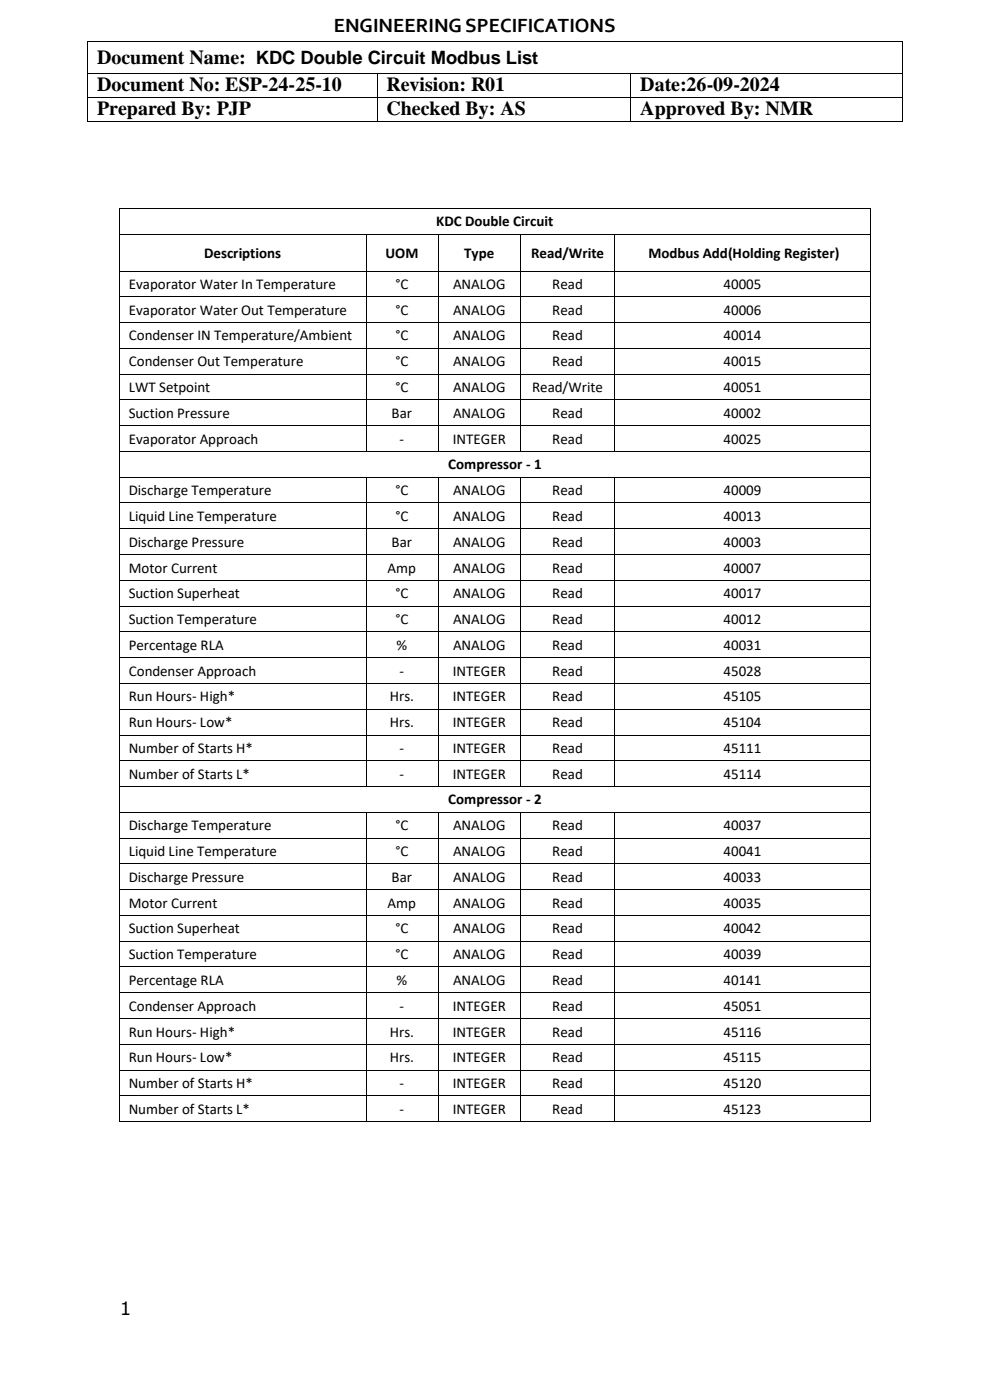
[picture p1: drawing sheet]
<svg xmlns="http://www.w3.org/2000/svg" width="210mm" height="297mm" viewBox="0 0 210 297" stroke-linecap="round" stroke-linejoin="round" font-family="sans-serif">
<defs><g id="words">
<g font-size="4.2">
<text x="70.8" y="6.8">ENGINEERINGSPECIFICATIONS</text>
<text x="20.6" y="13.6">Document Name: KDC Double Circuit Modbus List</text>
<text x="20.6" y="19.3">Document No: ESP-24-25-10</text>
<text x="82" y="19.3">Revision: R01</text>
<text x="135.8" y="19.3">Date:26-09-2024</text>
<text x="20.6" y="24.4">Prepared By: PJP</text>
<text x="82" y="24.4">Checked By: AS</text>
<text x="135.8" y="24.4">Approved By: NMR</text>
</g>
<text font-size="3.9" x="25.4" y="279">1</text>
<g font-size="3.2">
<text x="92.6" y="48">KDC Double Circuit</text>
<text x="43.3" y="54.7">Descriptions</text>
<text x="81.8" y="54.7">UOM</text>
<text x="98.5" y="54.7">Type</text>
<text x="112.7" y="54.7">Read/Write</text>
<text x="137.6" y="54.7">Modbus Add(Holding Register)</text>
<text x="27.3" y="61.3">Evaporator Water In Temperature</text>
<text x="83.9" y="61.3">°C</text>
<text x="96.1" y="61.3">ANALOG</text>
<text x="117.2" y="61.3">Read</text>
<text x="153.5" y="61.3">40005</text>
<text x="27.3" y="66.8">Evaporator Water Out Temperature</text>
<text x="83.9" y="66.8">°C</text>
<text x="96.1" y="66.8">ANALOG</text>
<text x="117.2" y="66.8">Read</text>
<text x="153.5" y="66.8">40006</text>
<text x="27.3" y="72.2">Condenser IN Temperature/Ambient</text>
<text x="27.3" y="77.7">Condenser Out Temperature</text>
<text x="83.9" y="72.2">°C</text>
<text x="83.9" y="77.7">°C</text>
<text x="96.1" y="72.2">ANALOG</text>
<text x="96.1" y="77.7">ANALOG</text>
<text x="117.2" y="72.2">Read</text>
<text x="117.2" y="77.7">Read</text>
<text x="153.5" y="72.2">40014</text>
<text x="153.5" y="77.7">40015</text>
<text x="27.3" y="83.1">LWT Setpoint</text>
<text x="83.9" y="83.1">°C</text>
<text x="96.1" y="83.1">ANALOG</text>
<text x="112.9" y="83.1">Read/Write</text>
<text x="153.5" y="83.1">40051</text>
<text x="27.3" y="88.7">Suction Pressure</text>
<text x="83.1" y="88.7">Bar</text>
<text x="96.1" y="88.7">ANALOG</text>
<text x="117.2" y="88.7">Read</text>
<text x="153.5" y="88.7">40002</text>
<text x="27.3" y="94.1">Evaporator Approach</text>
<text x="84.8" y="94.1">-</text>
<text x="96.1" y="94.1">INTEGER</text>
<text x="117.2" y="94.1">Read</text>
<text x="153.5" y="94.1">40025</text>
<text x="95.1" y="99.6">Compressor - 1</text>
<text x="27.3" y="105">Discharge Temperature</text>
<text x="83.9" y="105">°C</text>
<text x="96.1" y="105">ANALOG</text>
<text x="117.2" y="105">Read</text>
<text x="153.5" y="105">40009</text>
<text x="27.3" y="110.5">Liquid Line Temperature</text>
<text x="83.9" y="110.5">°C</text>
<text x="96.1" y="110.5">ANALOG</text>
<text x="117.2" y="110.5">Read</text>
<text x="153.5" y="110.5">40013</text>
<text x="27.3" y="116">Discharge Pressure</text>
<text x="83.1" y="116">Bar</text>
<text x="96.1" y="116">ANALOG</text>
<text x="117.2" y="116">Read</text>
<text x="153.5" y="116">40003</text>
<text x="27.3" y="121.5">Motor Current</text>
<text x="82.2" y="121.5">Amp</text>
<text x="96.1" y="121.5">ANALOG</text>
<text x="117.2" y="121.5">Read</text>
<text x="153.5" y="121.5">40007</text>
<text x="27.3" y="126.9">Suction Superheat</text>
<text x="83.9" y="126.9">°C</text>
<text x="96.1" y="126.9">ANALOG</text>
<text x="117.2" y="126.9">Read</text>
<text x="153.5" y="126.9">40017</text>
<text x="27.3" y="132.4">Suction Temperature</text>
<text x="27.3" y="137.9">Percentage RLA</text>
<text x="83.9" y="132.4">°C</text>
<text x="84.1" y="137.9">%</text>
<text x="96.1" y="132.4">ANALOG</text>
<text x="96.1" y="137.9">ANALOG</text>
<text x="117.2" y="132.4">Read</text>
<text x="117.2" y="137.9">Read</text>
<text x="153.5" y="132.4">40012</text>
<text x="153.5" y="137.9">40031</text>
<text x="27.3" y="143.3">Condenser Approach</text>
<text x="84.8" y="143.3">-</text>
<text x="96.1" y="143.3">INTEGER</text>
<text x="117.2" y="143.3">Read</text>
<text x="153.5" y="143.3">45028</text>
<text x="27.3" y="148.8">Run Hours- High*</text>
<text x="82.7" y="148.8">Hrs.</text>
<text x="96.1" y="148.8">INTEGER</text>
<text x="117.2" y="148.8">Read</text>
<text x="153.5" y="148.8">45105</text>
<text x="27.3" y="154.3">Run Hours- Low*</text>
<text x="82.7" y="154.3">Hrs.</text>
<text x="96.1" y="154.3">INTEGER</text>
<text x="117.2" y="154.3">Read</text>
<text x="153.5" y="154.3">45104</text>
<text x="27.3" y="159.7">Number of Starts H*</text>
<text x="84.8" y="159.7">-</text>
<text x="96.1" y="159.7">INTEGER</text>
<text x="117.2" y="159.7">Read</text>
<text x="153.5" y="159.7">45111</text>
<text x="27.3" y="165.2">Number of Starts L*</text>
<text x="84.8" y="165.2">-</text>
<text x="96.1" y="165.2">INTEGER</text>
<text x="117.2" y="165.2">Read</text>
<text x="153.5" y="165.2">45114</text>
<text x="95.1" y="170.7">Compressor - 2</text>
<text x="27.3" y="176.1">Discharge Temperature</text>
<text x="83.9" y="176.1">°C</text>
<text x="96.1" y="176.1">ANALOG</text>
<text x="117.2" y="176.1">Read</text>
<text x="153.5" y="176.1">40037</text>
<text x="27.3" y="181.6">Liquid Line Temperature</text>
<text x="83.9" y="181.6">°C</text>
<text x="96.1" y="181.6">ANALOG</text>
<text x="117.2" y="181.6">Read</text>
<text x="153.5" y="181.6">40041</text>
<text x="27.3" y="187.1">Discharge Pressure</text>
<text x="83.1" y="187.1">Bar</text>
<text x="96.1" y="187.1">ANALOG</text>
<text x="117.2" y="187.1">Read</text>
<text x="153.5" y="187.1">40033</text>
<text x="27.3" y="192.6">Motor Current</text>
<text x="82.2" y="192.6">Amp</text>
<text x="96.1" y="192.6">ANALOG</text>
<text x="117.2" y="192.6">Read</text>
<text x="153.5" y="192.6">40035</text>
<text x="27.3" y="198">Suction Superheat</text>
<text x="27.3" y="203.5">Suction Temperature</text>
<text x="83.9" y="198">°C</text>
<text x="83.9" y="203.5">°C</text>
<text x="96.1" y="198">ANALOG</text>
<text x="96.1" y="203.5">ANALOG</text>
<text x="117.2" y="198">Read</text>
<text x="117.2" y="203.5">Read</text>
<text x="153.5" y="198">40042</text>
<text x="153.5" y="203.5">40039</text>
<text x="27.3" y="208.9">Percentage RLA</text>
<text x="84.1" y="208.9">%</text>
<text x="96.1" y="208.9">ANALOG</text>
<text x="117.2" y="208.9">Read</text>
<text x="153.5" y="208.9">40141</text>
<text x="27.3" y="214.4">Condenser Approach</text>
<text x="84.8" y="214.4">-</text>
<text x="96.1" y="214.4">INTEGER</text>
<text x="117.2" y="214.4">Read</text>
<text x="153.5" y="214.4">45051</text>
<text x="27.3" y="219.9">Run Hours- High*</text>
<text x="82.7" y="219.9">Hrs.</text>
<text x="96.1" y="219.9">INTEGER</text>
<text x="117.2" y="219.9">Read</text>
<text x="153.5" y="219.9">45116</text>
<text x="27.3" y="225.4">Run Hours- Low*</text>
<text x="82.7" y="225.4">Hrs.</text>
<text x="96.1" y="225.4">INTEGER</text>
<text x="117.2" y="225.4">Read</text>
<text x="153.5" y="225.4">45115</text>
<text x="27.3" y="230.8">Number of Starts H*</text>
<text x="84.8" y="230.8">-</text>
<text x="96.1" y="230.8">INTEGER</text>
<text x="117.2" y="230.8">Read</text>
<text x="153.5" y="230.8">45120</text>
<text x="27.3" y="236.3">Number of Starts L*</text>
<text x="84.8" y="236.3">-</text>
<text x="96.1" y="236.3">INTEGER</text>
<text x="117.2" y="236.3">Read</text>
<text x="153.5" y="236.3">45123</text>
</g>
</g></defs>
<g fill="#000">
<path d="M18.5 8.7h.2v.1h-.2z" fill-rule="evenodd"/>
<path d="M18.5 8.7h.2v.1h-.2z" fill-rule="evenodd"/>
<path d="M18.5 15.6h.2v.1h-.2z" fill-rule="evenodd"/>
<path d="M79.9 15.6h.2v.1h-.2z" fill-rule="evenodd"/>
<path d="M133.8 15.6h.1v.1h-.1z" fill-rule="evenodd"/>
<path d="M191.3 8.7h.2v.1h-.2z" fill-rule="evenodd"/>
<path d="M191.3 8.7h.2v.1h-.2z" fill-rule="evenodd"/>
<path d="M191.3 15.6h.2v.1h-.2z" fill-rule="evenodd"/>
<path d="M18.5 20.6h.2v.2h-.2z" fill-rule="evenodd"/>
<path d="M18.5 25.7h.2v.1h-.2z" fill-rule="evenodd"/>
<path d="M18.5 25.7h.2v.1h-.2z" fill-rule="evenodd"/>
<path d="M79.9 20.6h.2v.2h-.2z" fill-rule="evenodd"/>
<path d="M79.9 25.7h.2v.1h-.2z" fill-rule="evenodd"/>
<path d="M133.8 20.6h.1v.2h-.1z" fill-rule="evenodd"/>
<path d="M133.8 25.7h.1v.1h-.1z" fill-rule="evenodd"/>
<path d="M191.3 20.6h.2v.2h-.2z" fill-rule="evenodd"/>
<path d="M191.3 25.7h.2v.1h-.2z" fill-rule="evenodd"/>
<path d="M191.3 25.7h.2v.1h-.2z" fill-rule="evenodd"/>
<path d="M25.3 44.2h.2v.1h-.2z" fill-rule="evenodd"/>
<path d="M25.3 44.2h.2v.1h-.2z" fill-rule="evenodd"/>
<path d="M25.3 49.6h.2v.2h-.2z" fill-rule="evenodd"/>
<path d="M25.3 57.4h.2v.2h-.2z" fill-rule="evenodd"/>
<path d="M77.6 49.6h.1v.2h-.1z" fill-rule="evenodd"/>
<path d="M77.6 57.4h.1v.2h-.1z" fill-rule="evenodd"/>
<path d="M92.9 49.6h.1v.2h-.1z" fill-rule="evenodd"/>
<path d="M92.9 57.4h.1v.2h-.1z" fill-rule="evenodd"/>
<path d="M110.3 49.6h.2v.2h-.2z" fill-rule="evenodd"/>
<path d="M110.3 57.4h.2v.2h-.2z" fill-rule="evenodd"/>
<path d="M130.4 49.6h.1v.2h-.1z" fill-rule="evenodd"/>
<path d="M130.4 57.4h.1v.2h-.1z" fill-rule="evenodd"/>
<path d="M184.5 44.2h.2v.1h-.2z" fill-rule="evenodd"/>
<path d="M184.5 44.2h.2v.1h-.2z" fill-rule="evenodd"/>
<path d="M184.5 49.6h.2v.2h-.2z" fill-rule="evenodd"/>
<path d="M184.5 57.4h.2v.2h-.2z" fill-rule="evenodd"/>
<path d="M25.3 62.9h.2v.1h-.2z" fill-rule="evenodd"/>
<path d="M25.3 68.3h.2v.2h-.2z" fill-rule="evenodd"/>
<path d="M25.3 73.8h.2v.2h-.2z" fill-rule="evenodd"/>
<path d="M25.3 79.3h.2v.2h-.2z" fill-rule="evenodd"/>
<path d="M77.6 62.9h.1v.1h-.1z" fill-rule="evenodd"/>
<path d="M77.6 68.3h.1v.2h-.1z" fill-rule="evenodd"/>
<path d="M77.6 73.8h.1v.2h-.1z" fill-rule="evenodd"/>
<path d="M77.6 79.3h.1v.2h-.1z" fill-rule="evenodd"/>
<path d="M92.9 62.9h.1v.1h-.1z" fill-rule="evenodd"/>
<path d="M92.9 68.3h.1v.2h-.1z" fill-rule="evenodd"/>
<path d="M92.9 73.8h.1v.2h-.1z" fill-rule="evenodd"/>
<path d="M92.9 79.3h.1v.2h-.1z" fill-rule="evenodd"/>
<path d="M110.3 62.9h.2v.1h-.2z" fill-rule="evenodd"/>
<path d="M110.3 68.3h.2v.2h-.2z" fill-rule="evenodd"/>
<path d="M110.3 73.8h.2v.2h-.2z" fill-rule="evenodd"/>
<path d="M110.3 79.3h.2v.2h-.2z" fill-rule="evenodd"/>
<path d="M130.4 62.9h.1v.1h-.1z" fill-rule="evenodd"/>
<path d="M130.4 68.3h.1v.2h-.1z" fill-rule="evenodd"/>
<path d="M130.4 73.8h.1v.2h-.1z" fill-rule="evenodd"/>
<path d="M130.4 79.3h.1v.2h-.1z" fill-rule="evenodd"/>
<path d="M184.5 62.9h.2v.1h-.2z" fill-rule="evenodd"/>
<path d="M184.5 68.3h.2v.2h-.2z" fill-rule="evenodd"/>
<path d="M184.5 73.8h.2v.2h-.2z" fill-rule="evenodd"/>
<path d="M184.5 79.3h.2v.2h-.2z" fill-rule="evenodd"/>
<path d="M25.3 84.8h.2v.1h-.2z" fill-rule="evenodd"/>
<path d="M25.3 90.2h.2v.2h-.2z" fill-rule="evenodd"/>
<path d="M25.3 95.7h.2v.1h-.2z" fill-rule="evenodd"/>
<path d="M77.6 84.8h.1v.1h-.1z" fill-rule="evenodd"/>
<path d="M77.6 90.2h.1v.2h-.1z" fill-rule="evenodd"/>
<path d="M77.6 95.7h.1v.1h-.1z" fill-rule="evenodd"/>
<path d="M92.9 84.8h.1v.1h-.1z" fill-rule="evenodd"/>
<path d="M92.9 90.2h.1v.2h-.1z" fill-rule="evenodd"/>
<path d="M92.9 95.7h.1v.1h-.1z" fill-rule="evenodd"/>
<path d="M110.3 84.8h.2v.1h-.2z" fill-rule="evenodd"/>
<path d="M110.3 90.2h.2v.2h-.2z" fill-rule="evenodd"/>
<path d="M110.3 95.7h.2v.1h-.2z" fill-rule="evenodd"/>
<path d="M130.4 84.8h.1v.1h-.1z" fill-rule="evenodd"/>
<path d="M130.4 90.2h.1v.2h-.1z" fill-rule="evenodd"/>
<path d="M130.4 95.7h.1v.1h-.1z" fill-rule="evenodd"/>
<path d="M184.5 84.8h.2v.1h-.2z" fill-rule="evenodd"/>
<path d="M184.5 90.2h.2v.2h-.2z" fill-rule="evenodd"/>
<path d="M184.5 95.7h.2v.1h-.2z" fill-rule="evenodd"/>
<path d="M25.3 101.2h.2v.1h-.2z" fill-rule="evenodd"/>
<path d="M25.3 106.6h.2v.2h-.2z" fill-rule="evenodd"/>
<path d="M25.3 112.1h.2v.2h-.2z" fill-rule="evenodd"/>
<path d="M25.3 117.6h.2v.1h-.2z" fill-rule="evenodd"/>
<path d="M77.6 101.2h.1v.1h-.1z" fill-rule="evenodd"/>
<path d="M77.6 106.6h.1v.2h-.1z" fill-rule="evenodd"/>
<path d="M77.6 112.1h.1v.2h-.1z" fill-rule="evenodd"/>
<path d="M77.6 117.6h.1v.1h-.1z" fill-rule="evenodd"/>
<path d="M92.9 101.2h.1v.1h-.1z" fill-rule="evenodd"/>
<path d="M92.9 106.6h.1v.2h-.1z" fill-rule="evenodd"/>
<path d="M92.9 112.1h.1v.2h-.1z" fill-rule="evenodd"/>
<path d="M92.9 117.6h.1v.1h-.1z" fill-rule="evenodd"/>
<path d="M110.3 101.2h.2v.1h-.2z" fill-rule="evenodd"/>
<path d="M110.3 106.6h.2v.2h-.2z" fill-rule="evenodd"/>
<path d="M110.3 112.1h.2v.2h-.2z" fill-rule="evenodd"/>
<path d="M110.3 117.6h.2v.1h-.2z" fill-rule="evenodd"/>
<path d="M130.4 101.2h.1v.1h-.1z" fill-rule="evenodd"/>
<path d="M130.4 106.6h.1v.2h-.1z" fill-rule="evenodd"/>
<path d="M130.4 112.1h.1v.2h-.1z" fill-rule="evenodd"/>
<path d="M130.4 117.6h.1v.1h-.1z" fill-rule="evenodd"/>
<path d="M184.5 101.2h.2v.1h-.2z" fill-rule="evenodd"/>
<path d="M184.5 106.6h.2v.2h-.2z" fill-rule="evenodd"/>
<path d="M184.5 112.1h.2v.2h-.2z" fill-rule="evenodd"/>
<path d="M184.5 117.6h.2v.1h-.2z" fill-rule="evenodd"/>
<path d="M25.3 123h.2v.2h-.2z" fill-rule="evenodd"/>
<path d="M25.3 128.5h.2v.2h-.2z" fill-rule="evenodd"/>
<path d="M25.3 134h.2v.1h-.2z" fill-rule="evenodd"/>
<path d="M25.3 139.4h.2v.2h-.2z" fill-rule="evenodd"/>
<path d="M77.6 123h.1v.2h-.1z" fill-rule="evenodd"/>
<path d="M77.6 128.5h.1v.2h-.1z" fill-rule="evenodd"/>
<path d="M77.6 134h.1v.1h-.1z" fill-rule="evenodd"/>
<path d="M77.6 139.4h.1v.2h-.1z" fill-rule="evenodd"/>
<path d="M92.9 123h.1v.2h-.1z" fill-rule="evenodd"/>
<path d="M92.9 128.5h.1v.2h-.1z" fill-rule="evenodd"/>
<path d="M92.9 134h.1v.1h-.1z" fill-rule="evenodd"/>
<path d="M92.9 139.4h.1v.2h-.1z" fill-rule="evenodd"/>
<path d="M110.3 123h.2v.2h-.2z" fill-rule="evenodd"/>
<path d="M110.3 128.5h.2v.2h-.2z" fill-rule="evenodd"/>
<path d="M110.3 134h.2v.1h-.2z" fill-rule="evenodd"/>
<path d="M110.3 139.4h.2v.2h-.2z" fill-rule="evenodd"/>
<path d="M130.4 123h.1v.2h-.1z" fill-rule="evenodd"/>
<path d="M130.4 128.5h.1v.2h-.1z" fill-rule="evenodd"/>
<path d="M130.4 134h.1v.1h-.1z" fill-rule="evenodd"/>
<path d="M130.4 139.4h.1v.2h-.1z" fill-rule="evenodd"/>
<path d="M184.5 123h.2v.2h-.2z" fill-rule="evenodd"/>
<path d="M184.5 128.5h.2v.2h-.2z" fill-rule="evenodd"/>
<path d="M184.5 134h.2v.1h-.2z" fill-rule="evenodd"/>
<path d="M184.5 139.4h.2v.2h-.2z" fill-rule="evenodd"/>
<path d="M25.3 144.9h.2v.2h-.2z" fill-rule="evenodd"/>
<path d="M25.3 150.4h.2v.2h-.2z" fill-rule="evenodd"/>
<path d="M25.3 155.8h.2v.2h-.2z" fill-rule="evenodd"/>
<path d="M77.6 144.9h.1v.2h-.1z" fill-rule="evenodd"/>
<path d="M77.6 150.4h.1v.2h-.1z" fill-rule="evenodd"/>
<path d="M77.6 155.8h.1v.2h-.1z" fill-rule="evenodd"/>
<path d="M92.9 144.9h.1v.2h-.1z" fill-rule="evenodd"/>
<path d="M92.9 150.4h.1v.2h-.1z" fill-rule="evenodd"/>
<path d="M92.9 155.8h.1v.2h-.1z" fill-rule="evenodd"/>
<path d="M110.3 144.9h.2v.2h-.2z" fill-rule="evenodd"/>
<path d="M110.3 150.4h.2v.2h-.2z" fill-rule="evenodd"/>
<path d="M110.3 155.8h.2v.2h-.2z" fill-rule="evenodd"/>
<path d="M130.4 144.9h.1v.2h-.1z" fill-rule="evenodd"/>
<path d="M130.4 150.4h.1v.2h-.1z" fill-rule="evenodd"/>
<path d="M130.4 155.8h.1v.2h-.1z" fill-rule="evenodd"/>
<path d="M184.5 144.9h.2v.2h-.2z" fill-rule="evenodd"/>
<path d="M184.5 150.4h.2v.2h-.2z" fill-rule="evenodd"/>
<path d="M184.5 155.8h.2v.2h-.2z" fill-rule="evenodd"/>
<path d="M25.3 161.3h.2v.2h-.2z" fill-rule="evenodd"/>
<path d="M25.3 166.8h.2v.1h-.2z" fill-rule="evenodd"/>
<path d="M25.3 172.2h.2v.2h-.2z" fill-rule="evenodd"/>
<path d="M25.3 177.7h.2v.2h-.2z" fill-rule="evenodd"/>
<path d="M77.6 161.3h.1v.2h-.1z" fill-rule="evenodd"/>
<path d="M77.6 166.8h.1v.1h-.1z" fill-rule="evenodd"/>
<path d="M77.6 172.2h.1v.2h-.1z" fill-rule="evenodd"/>
<path d="M77.6 177.7h.1v.2h-.1z" fill-rule="evenodd"/>
<path d="M92.9 161.3h.1v.2h-.1z" fill-rule="evenodd"/>
<path d="M92.9 166.8h.1v.1h-.1z" fill-rule="evenodd"/>
<path d="M92.9 172.2h.1v.2h-.1z" fill-rule="evenodd"/>
<path d="M92.9 177.7h.1v.2h-.1z" fill-rule="evenodd"/>
<path d="M110.3 161.3h.2v.2h-.2z" fill-rule="evenodd"/>
<path d="M110.3 166.8h.2v.1h-.2z" fill-rule="evenodd"/>
<path d="M110.3 172.2h.2v.2h-.2z" fill-rule="evenodd"/>
<path d="M110.3 177.7h.2v.2h-.2z" fill-rule="evenodd"/>
<path d="M130.4 161.3h.1v.2h-.1z" fill-rule="evenodd"/>
<path d="M130.4 166.8h.1v.1h-.1z" fill-rule="evenodd"/>
<path d="M130.4 172.2h.1v.2h-.1z" fill-rule="evenodd"/>
<path d="M130.4 177.7h.1v.2h-.1z" fill-rule="evenodd"/>
<path d="M184.5 161.3h.2v.2h-.2z" fill-rule="evenodd"/>
<path d="M184.5 166.8h.2v.1h-.2z" fill-rule="evenodd"/>
<path d="M184.5 172.2h.2v.2h-.2z" fill-rule="evenodd"/>
<path d="M184.5 177.7h.2v.2h-.2z" fill-rule="evenodd"/>
<path d="M25.3 183.2h.2v.2h-.2z" fill-rule="evenodd"/>
<path d="M25.3 188.7h.2v.1h-.2z" fill-rule="evenodd"/>
<path d="M25.3 194.1h.2v.2h-.2z" fill-rule="evenodd"/>
<path d="M25.3 199.6h.2v.2h-.2z" fill-rule="evenodd"/>
<path d="M77.6 183.2h.1v.2h-.1z" fill-rule="evenodd"/>
<path d="M77.6 188.7h.1v.1h-.1z" fill-rule="evenodd"/>
<path d="M77.6 194.1h.1v.2h-.1z" fill-rule="evenodd"/>
<path d="M77.6 199.6h.1v.2h-.1z" fill-rule="evenodd"/>
<path d="M92.9 183.2h.1v.2h-.1z" fill-rule="evenodd"/>
<path d="M92.9 188.7h.1v.1h-.1z" fill-rule="evenodd"/>
<path d="M92.9 194.1h.1v.2h-.1z" fill-rule="evenodd"/>
<path d="M92.9 199.6h.1v.2h-.1z" fill-rule="evenodd"/>
<path d="M110.3 183.2h.2v.2h-.2z" fill-rule="evenodd"/>
<path d="M110.3 188.7h.2v.1h-.2z" fill-rule="evenodd"/>
<path d="M110.3 194.1h.2v.2h-.2z" fill-rule="evenodd"/>
<path d="M110.3 199.6h.2v.2h-.2z" fill-rule="evenodd"/>
<path d="M130.4 183.2h.1v.2h-.1z" fill-rule="evenodd"/>
<path d="M130.4 188.7h.1v.1h-.1z" fill-rule="evenodd"/>
<path d="M130.4 194.1h.1v.2h-.1z" fill-rule="evenodd"/>
<path d="M130.4 199.6h.1v.2h-.1z" fill-rule="evenodd"/>
<path d="M184.5 183.2h.2v.2h-.2z" fill-rule="evenodd"/>
<path d="M184.5 188.7h.2v.1h-.2z" fill-rule="evenodd"/>
<path d="M184.5 194.1h.2v.2h-.2z" fill-rule="evenodd"/>
<path d="M184.5 199.6h.2v.2h-.2z" fill-rule="evenodd"/>
<path d="M25.3 205h.2v.2h-.2z" fill-rule="evenodd"/>
<path d="M25.3 210.5h.2v.2h-.2z" fill-rule="evenodd"/>
<path d="M25.3 216h.2v.2h-.2z" fill-rule="evenodd"/>
<path d="M77.6 205h.1v.2h-.1z" fill-rule="evenodd"/>
<path d="M77.6 210.5h.1v.2h-.1z" fill-rule="evenodd"/>
<path d="M77.6 216h.1v.2h-.1z" fill-rule="evenodd"/>
<path d="M92.9 205h.1v.2h-.1z" fill-rule="evenodd"/>
<path d="M92.9 210.5h.1v.2h-.1z" fill-rule="evenodd"/>
<path d="M92.9 216h.1v.2h-.1z" fill-rule="evenodd"/>
<path d="M110.3 205h.2v.2h-.2z" fill-rule="evenodd"/>
<path d="M110.3 210.5h.2v.2h-.2z" fill-rule="evenodd"/>
<path d="M110.3 216h.2v.2h-.2z" fill-rule="evenodd"/>
<path d="M130.4 205h.1v.2h-.1z" fill-rule="evenodd"/>
<path d="M130.4 210.5h.1v.2h-.1z" fill-rule="evenodd"/>
<path d="M130.4 216h.1v.2h-.1z" fill-rule="evenodd"/>
<path d="M184.5 205h.2v.2h-.2z" fill-rule="evenodd"/>
<path d="M184.5 210.5h.2v.2h-.2z" fill-rule="evenodd"/>
<path d="M184.5 216h.2v.2h-.2z" fill-rule="evenodd"/>
<path d="M25.3 221.5h.2v.1h-.2z" fill-rule="evenodd"/>
<path d="M25.3 226.9h.2v.2h-.2z" fill-rule="evenodd"/>
<path d="M25.3 232.4h.2v.2h-.2z" fill-rule="evenodd"/>
<path d="M25.3 237.9h.2v.2h-.2z" fill-rule="evenodd"/>
<path d="M25.3 237.9h.2v.2h-.2z" fill-rule="evenodd"/>
<path d="M77.6 221.5h.1v.1h-.1z" fill-rule="evenodd"/>
<path d="M77.6 226.9h.1v.2h-.1z" fill-rule="evenodd"/>
<path d="M77.6 232.4h.1v.2h-.1z" fill-rule="evenodd"/>
<path d="M77.6 237.9h.1v.2h-.1z" fill-rule="evenodd"/>
<path d="M92.9 221.5h.1v.1h-.1z" fill-rule="evenodd"/>
<path d="M92.9 226.9h.1v.2h-.1z" fill-rule="evenodd"/>
<path d="M92.9 232.4h.1v.2h-.1z" fill-rule="evenodd"/>
<path d="M92.9 237.9h.1v.2h-.1z" fill-rule="evenodd"/>
<path d="M110.3 221.5h.2v.1h-.2z" fill-rule="evenodd"/>
<path d="M110.3 226.9h.2v.2h-.2z" fill-rule="evenodd"/>
<path d="M110.3 232.4h.2v.2h-.2z" fill-rule="evenodd"/>
<path d="M110.3 237.9h.2v.2h-.2z" fill-rule="evenodd"/>
<path d="M130.4 221.5h.1v.1h-.1z" fill-rule="evenodd"/>
<path d="M130.4 226.9h.1v.2h-.1z" fill-rule="evenodd"/>
<path d="M130.4 232.4h.1v.2h-.1z" fill-rule="evenodd"/>
<path d="M130.4 237.9h.1v.2h-.1z" fill-rule="evenodd"/>
<path d="M184.5 221.5h.2v.1h-.2z" fill-rule="evenodd"/>
<path d="M184.5 226.9h.2v.2h-.2z" fill-rule="evenodd"/>
<path d="M184.5 232.4h.2v.2h-.2z" fill-rule="evenodd"/>
<path d="M184.5 237.9h.2v.2h-.2z" fill-rule="evenodd"/>
<path d="M184.5 237.9h.2v.2h-.2z" fill-rule="evenodd"/>
</g>
<g fill="none" stroke="#000" stroke-width=".21">
<path d="M18.6 8.8v6.8M18.6 15.7v4.9M18.7 8.8h172.6M18.7 15.7h61.2M80 15.7v4.9M80.1 15.7h53.7M133.8 15.7v4.9M133.9 15.7h57.4M191.4 8.8v6.8M191.4 15.7v4.9M18.6 20.8v4.9M18.7 20.7h61.2"/>
<path d="M18.7 25.7h61.2M80 20.8v4.9M80.1 20.7h53.7M80.1 25.7h53.7M133.8 20.8v4.9M133.9 20.7h57.4M133.9 25.7h57.4M191.4 20.8v4.9M25.4 44.3v5.3M25.4 49.8v7.6M25.4 57.6v5.3M25.5 44.2h159"/>
<path d="M25.5 49.7h52.1M25.5 57.5h52.1M77.7 49.8v7.6M77.7 57.6v5.3M77.7 49.7h15.2M77.7 57.5h15.2M92.9 49.8v7.6M92.9 57.6v5.3M93 49.7h17.3M93 57.5h17.3M110.4 49.8v7.6M110.4 57.6v5.3"/>
<path d="M110.5 49.7h19.9M110.5 57.5h19.9M130.5 49.8v7.6M130.5 57.6v5.3M130.5 49.7h54M130.5 57.5h54M184.6 44.3v5.3M184.6 49.8v7.6M184.6 57.6v5.3M25.4 63v5.3M25.4 68.5v5.3M25.4 74v5.3"/>
<path d="M25.4 79.5v5.3M25.5 63h52.1M25.5 68.4h52.1M25.5 73.9h52.1M25.5 79.4h52.1M77.7 63v5.3M77.7 68.5v5.3M77.7 74v5.3M77.7 79.5v5.3M77.7 63h15.2M77.7 68.4h15.2M77.7 73.9h15.2"/>
<path d="M77.7 79.4h15.2M92.9 63v5.3M92.9 68.5v5.3M92.9 74v5.3M92.9 79.5v5.3M93 63h17.3M93 68.4h17.3M93 73.9h17.3M93 79.4h17.3M110.4 63v5.3M110.4 68.5v5.3M110.4 74v5.3"/>
<path d="M110.4 79.5v5.3M110.5 63h19.9M110.5 68.4h19.9M110.5 73.9h19.9M110.5 79.4h19.9M130.5 63v5.3M130.5 68.5v5.3M130.5 74v5.3M130.5 79.5v5.3M130.5 63h54M130.5 68.4h54M130.5 73.9h54"/>
<path d="M130.5 79.4h54M184.6 63v5.3M184.6 68.5v5.3M184.6 74v5.3M184.6 79.5v5.3M25.4 84.9v5.3M25.4 90.4v5.3M25.4 95.9v5.3M25.5 84.8h52.1M25.5 90.3h52.1M25.5 95.8h52.1M77.7 84.9v5.3"/>
<path d="M77.7 90.4v5.3M77.7 84.8h15.2M77.7 90.3h15.2M77.7 95.8h15.2M92.9 84.9v5.3M92.9 90.4v5.3M93 84.8h17.3M93 90.3h17.3M93 95.8h17.3M110.4 84.9v5.3M110.4 90.4v5.3M110.5 84.8h19.9"/>
<path d="M110.5 90.3h19.9M110.5 95.8h19.9M130.5 84.9v5.3M130.5 90.4v5.3M130.5 84.8h54M130.5 90.3h54M130.5 95.8h54M184.6 84.9v5.3M184.6 90.4v5.3M184.6 95.9v5.3M25.4 101.3v5.3M25.4 106.8v5.3"/>
<path d="M25.4 112.3v5.3M25.4 117.7v5.3M25.5 101.2h52.1M25.5 106.7h52.1M25.5 112.2h52.1M25.5 117.7h52.1M77.7 101.3v5.3M77.7 106.8v5.3M77.7 112.3v5.3M77.7 117.7v5.3M77.7 101.2h15.2M77.7 106.7h15.2"/>
<path d="M77.7 112.2h15.2M77.7 117.7h15.2M92.9 101.3v5.3M92.9 106.8v5.3M92.9 112.3v5.3M92.9 117.7v5.3M93 101.2h17.3M93 106.7h17.3M93 112.2h17.3M93 117.7h17.3M110.4 101.3v5.3M110.4 106.8v5.3"/>
<path d="M110.4 112.3v5.3M110.4 117.7v5.3M110.5 101.2h19.9M110.5 106.7h19.9M110.5 112.2h19.9M110.5 117.7h19.9M130.5 101.3v5.3M130.5 106.8v5.3M130.5 112.3v5.3M130.5 117.7v5.3M130.5 101.2h54M130.5 106.7h54"/>
<path d="M130.5 112.2h54M130.5 117.7h54M184.6 101.3v5.3M184.6 106.8v5.3M184.6 112.3v5.3M184.6 117.7v5.3M25.4 123.2v5.3M25.4 128.7v5.3M25.4 134.1v5.3M25.4 139.6v5.3M25.5 123.1h52.1M25.5 128.6h52.1"/>
<path d="M25.5 134h52.1M25.5 139.5h52.1M77.7 123.2v5.3M77.7 128.7v5.3M77.7 134.1v5.3M77.7 139.6v5.3M77.7 123.1h15.2M77.7 128.6h15.2M77.7 134h15.2M77.7 139.5h15.2M92.9 123.2v5.3M92.9 128.7v5.3"/>
<path d="M92.9 134.1v5.3M92.9 139.6v5.3M93 123.1h17.3M93 128.6h17.3M93 134h17.3M93 139.5h17.3M110.4 123.2v5.3M110.4 128.7v5.3M110.4 134.1v5.3M110.4 139.6v5.3M110.5 123.1h19.9M110.5 128.6h19.9"/>
<path d="M110.5 134h19.9M110.5 139.5h19.9M130.5 123.2v5.3M130.5 128.7v5.3M130.5 134.1v5.3M130.5 139.6v5.3M130.5 123.1h54M130.5 128.6h54M130.5 134h54M130.5 139.5h54M184.6 123.2v5.3M184.6 128.7v5.3"/>
<path d="M184.6 134.1v5.3M184.6 139.6v5.3M25.4 145.1v5.3M25.4 150.6v5.2M25.4 156v5.3M25.5 145h52.1M25.5 150.5h52.1M25.5 155.9h52.1M77.7 145.1v5.3M77.7 150.6v5.2M77.7 156v5.3M77.7 145h15.2"/>
<path d="M77.7 150.5h15.2M77.7 155.9h15.2M92.9 145.1v5.3M92.9 150.6v5.2M92.9 156v5.3M93 145h17.3M93 150.5h17.3M93 155.9h17.3M110.4 145.1v5.3M110.4 150.6v5.2M110.4 156v5.3M110.5 145h19.9"/>
<path d="M110.5 150.5h19.9M110.5 155.9h19.9M130.5 145.1v5.3M130.5 150.6v5.2M130.5 156v5.3M130.5 145h54M130.5 150.5h54M130.5 155.9h54M184.6 145.1v5.3M184.6 150.6v5.2M184.6 156v5.3M25.4 161.5v5.3"/>
<path d="M25.4 166.9v5.3M25.4 172.4v5.3M25.4 177.9v5.3M25.5 161.4h52.1M25.5 166.9h52.1M25.5 172.3h52.1M25.5 177.8h52.1M77.7 161.5v5.3M77.7 172.4v5.3M77.7 177.9v5.3M77.7 161.4h15.2M77.7 166.9h15.2"/>
<path d="M77.7 172.3h15.2M77.7 177.8h15.2M92.9 161.5v5.3M92.9 172.4v5.3M92.9 177.9v5.3M93 161.4h17.3M93 166.9h17.3M93 172.3h17.3M93 177.8h17.3M110.4 161.5v5.3M110.4 172.4v5.3M110.4 177.9v5.3"/>
<path d="M110.5 161.4h19.9M110.5 166.9h19.9M110.5 172.3h19.9M110.5 177.8h19.9M130.5 161.5v5.3M130.5 172.4v5.3M130.5 177.9v5.3M130.5 161.4h54M130.5 166.9h54M130.5 172.3h54M130.5 177.8h54M184.6 161.5v5.3"/>
<path d="M184.6 166.9v5.3M184.6 172.4v5.3M184.6 177.9v5.3M25.4 183.4v5.3M25.4 188.8v5.3M25.4 194.3v5.3M25.4 199.8v5.2M25.5 183.3h52.1M25.5 188.7h52.1M25.5 194.2h52.1M25.5 199.7h52.1M77.7 183.4v5.3"/>
<path d="M77.7 188.8v5.3M77.7 194.3v5.3M77.7 199.8v5.2M77.7 183.3h15.2M77.7 188.7h15.2M77.7 194.2h15.2M77.7 199.7h15.2M92.9 183.4v5.3M92.9 188.8v5.3M92.9 194.3v5.3M92.9 199.8v5.2M93 183.3h17.3"/>
<path d="M93 188.7h17.3M93 194.2h17.3M93 199.7h17.3M110.4 183.4v5.3M110.4 188.8v5.3M110.4 194.3v5.3M110.4 199.8v5.2M110.5 183.3h19.9M110.5 188.7h19.9M110.5 194.2h19.9M110.5 199.7h19.9M130.5 183.4v5.3"/>
<path d="M130.5 188.8v5.3M130.5 194.3v5.3M130.5 199.8v5.2M130.5 183.3h54M130.5 188.7h54M130.5 194.2h54M130.5 199.7h54M184.6 183.4v5.3M184.6 188.8v5.3M184.6 194.3v5.3M184.6 199.8v5.2M25.4 205.2v5.3"/>
<path d="M25.4 210.7v5.3M25.4 216.2v5.3M25.5 205.1h52.1M25.5 210.6h52.1M25.5 216.1h52.1M77.7 205.2v5.3M77.7 210.7v5.3M77.7 216.2v5.3M77.7 205.1h15.2M77.7 210.6h15.2M77.7 216.1h15.2M92.9 205.2v5.3"/>
<path d="M92.9 210.7v5.3M92.9 216.2v5.3M93 205.1h17.3M93 210.6h17.3M93 216.1h17.3M110.4 205.2v5.3M110.4 210.7v5.3M110.4 216.2v5.3M110.5 205.1h19.9M110.5 210.6h19.9M110.5 216.1h19.9M130.5 205.2v5.3"/>
<path d="M130.5 210.7v5.3M130.5 216.2v5.3M130.5 205.1h54M130.5 210.6h54M130.5 216.1h54M184.6 205.2v5.3M184.6 210.7v5.3M184.6 216.2v5.3M25.4 221.6v5.3M25.4 227.1v5.3M25.4 232.6v5.3M25.5 221.6h52.1"/>
<path d="M25.5 227h52.1M25.5 232.5h52.1M25.5 238h52.1M77.7 221.6v5.3M77.7 227.1v5.3M77.7 232.6v5.3M77.7 221.6h15.2M77.7 227h15.2M77.7 232.5h15.2M77.7 238h15.2M92.9 221.6v5.3M92.9 227.1v5.3"/>
<path d="M92.9 232.6v5.3M93 221.6h17.3M93 227h17.3M93 232.5h17.3M93 238h17.3M110.4 221.6v5.3M110.4 227.1v5.3M110.4 232.6v5.3M110.5 221.6h19.9M110.5 227h19.9M110.5 232.5h19.9M110.5 238h19.9"/>
<path d="M130.5 221.6v5.3M130.5 227.1v5.3M130.5 232.6v5.3M130.5 221.6h54M130.5 227h54M130.5 232.5h54M130.5 238h54M184.6 221.6v5.3M184.6 227.1v5.3M184.6 232.6v5.3"/>
</g>
<use href="#words"/>
</svg>
